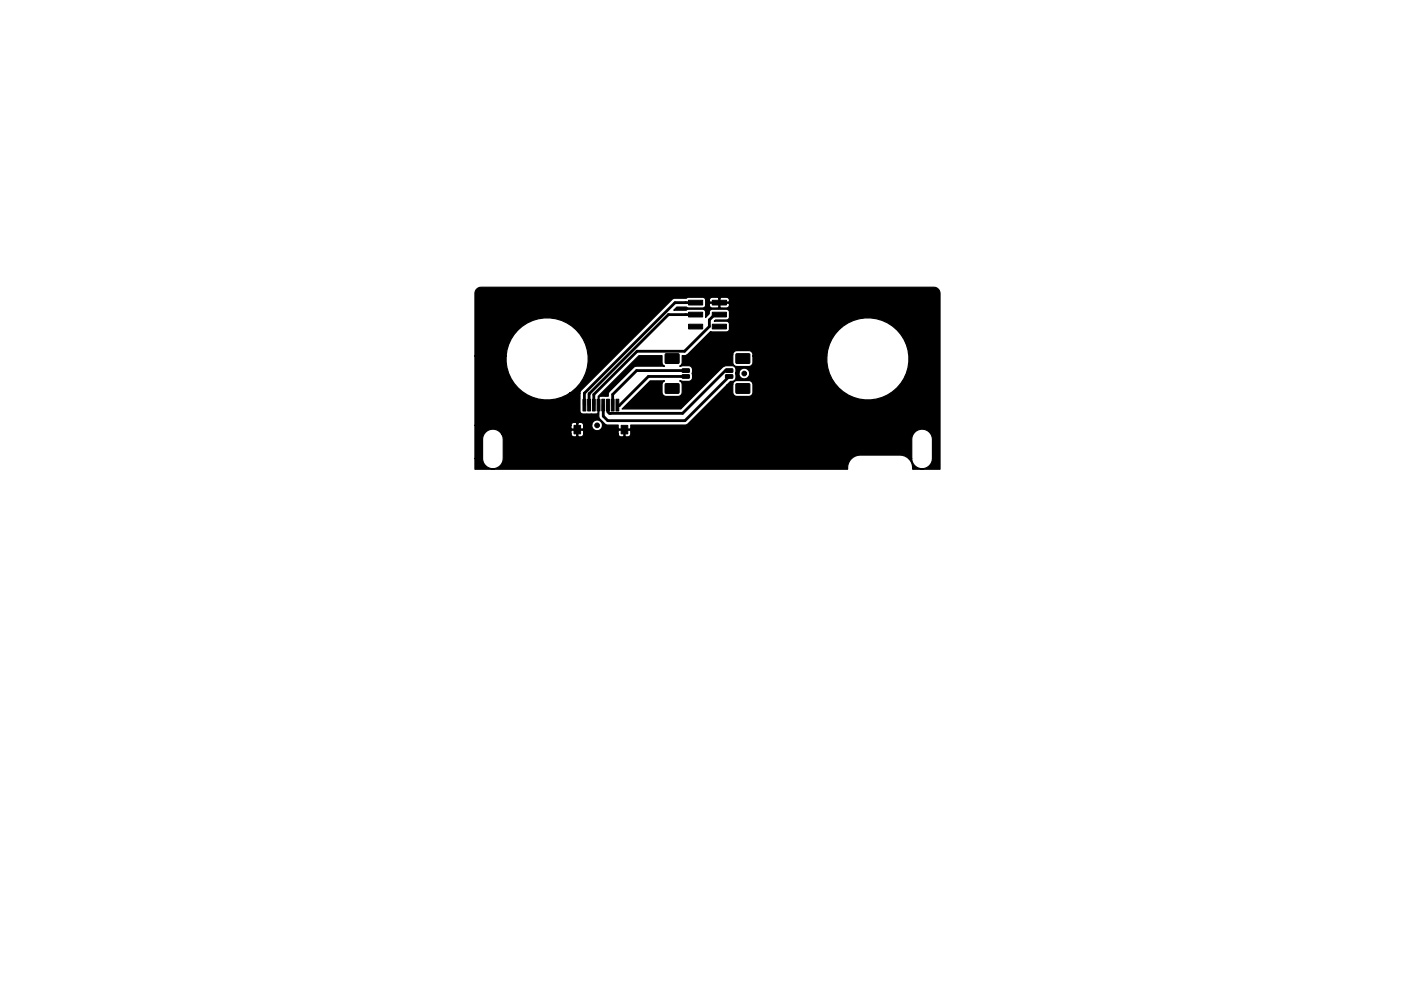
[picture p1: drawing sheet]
<svg xmlns="http://www.w3.org/2000/svg" width="297mm" height="210mm" viewBox="0 0 297 210" stroke-linecap="round" stroke-linejoin="round" font-family="sans-serif">
<g fill="#000" stroke="#000" stroke-width=".21">
<path d="M141.1 75.1h2.8l.1 1.9-2.9 .1-.1-.2zM144.7 78.3l1.4-.1 .1 .7-.2 .1h-1.3l-.1-.2zM144.7 79.5h1.4l.1 .6-.2 .2h-1.3l-.1-.2zM146 68.8h3v1h-3zM146 66.2h3v1h-3zM146 63.7h3v1h-3zM151 68.8h3v1h-3zM151 66.2h3v1h-3zM151 63.7h3v1h-3zM153.9 79.5h1.4l.1 .6-.2 .2h-1.3l-.1-.2zM153.9 78.3l1.4-.1 .1 .7-.2 .1h-1.3l-.1-.2zM156.1 75.1h2.8l.1 1.9-2.9 .1-.1-.2z"/>
<path d="M121.7 90.2h1.4v1.8h-1.4zM123.6 84.7h.6v2.5h-.6zM124.6 84.7h.6v2.5h-.6zM125.6 84.7h.6v2.5h-.6zM126.6 84.7h.6v2.5h-.6zM127.6 84.7h.6v2.5h-.6zM128.6 84.7h.6v2.5h-.6zM129.6 84.7h.6v2.5h-.6zM130.6 84.7h.6v2.5h-.6zM131.7 90.2h1.4v1.8h-1.4zM141.1 81.4h2.8l.1 2h-2.9l-.1-.2zM156.1 81.4h2.8l.1 2h-2.9l-.1-.2z"/>
<circle cx="157.8" cy="79.2" r=".5"/>
<circle cx="126.6" cy="90.2" r=".5"/>
</g>
<path d="M145.4 78.6h-10.4l-5.1 5.1v2.2M145.4 79.9h-7.9l-6.2 6.1h-.3M147.5 66.7h-5.8l-16.8 16.9v2.3M147.5 64.2h-4.4l-19.2 19.2v2.5M152.5 66.7h-1l-1.1 1.2v1.4l-5.3 5.2h-10l-9.2 9.2v2.2M154.6 78.6h-.8l-9.1 9.1h-15.5l-.3-.3v-1.5M154.6 79.9l-9.4 9.3h-16.3l-1-.9v-2.4" fill="none" stroke="#000" stroke-width=".6"/>
<path d="M101.1 61.3l.9-.4h96l.7 .3 .5 .5 .1 37.9h-5.8l-.2-1.3-.7-1h.7l.2 .7 .4 .8 .7 .5 .6 .1h.8l.8-.4 .6-.6 .2-.7v-5l-.6-1.1-.7-.4-.7-.1h-.6l-.8 .4-.7 1-.2 .7v4.1h-.7l-.8-.6-1-.1h-8.9l-.9 .4-.8 .7-.4 1-.1 .9h-79v-2.3h1.6l.4 1.2 .6 .6 .7 .3 1.3-.1 1-.8 .4-1.2v-4.1l-.4-1.2h14.8l.2 .6 .8 .1 .2-.2v-1.2h.2v1.2a.73 .73 0 0 0 1.2-.3v-.2h7.4a.64 .64 0 0 0 .6 .7h.4l.2-.2v-1.2h.2v1.2l.2 .2 .9-.2 .1-.3v-.8l-.1-.1h-2.4l-.1 .1v.6h-7.4v-.6l-.1-.1h-2.4l-.1 .1v.6h-14.8l-.9-.8-1.3-.1-1.1 .6-.6 1.1-.1 4.5h-1.6v-7.1h20.4v.7l.1 .1h1.1v-1.2h.2v1.2h1.1l.1-.1v-.8h1.8v.3a1.14 1.14 0 0 0 1.7 .8 1.14 1.14 0 0 0 0-1.9 1.14 1.14 0 0 0-1.7 .8h-1.8l-.1-.3-.4-.2-.9 .2a.73 .73 0 0 0-1.2 .3v.1h-20.4v-14.7h6.6a8.7 8.7 0 0 0 4.3 8.2 8.7 8.7 0 0 0 9.1-.3h2.3v3.8l.2 .5 3 .1a.48 .48 0 0 0 .5-.1 .48 .48 0 0 0 .1-.5v-3.1l8.7-8.6h4.9v1.5l.5 .7-6.3 .1-5.4 5.2-.2 .5v.6h-1.4a.48 .48 0 0 0-.5 .1 .48 .48 0 0 0-.1 .5v3.8l.2 .5 1 .9 .7 .3h2.2v.7l.1 .1h2.4l.1-.1v-.7l11.9-.1 8.6-8.5h1.2v1.6a.89 .89 0 0 0 .8 .9h2.5l.5-.1 .4-.6v-1.8a.89 .89 0 0 0-.9-.9l-2.6 .1-.6 .3-.1 .5h-1.2l.7-.7h.3a1.06 1.06 0 0 0 .7-1.7l.8-.1v.3a1.14 1.14 0 0 0 1.7 .8 1.14 1.14 0 0 0 0-1.9 1.14 1.14 0 0 0-1.7 .8h-.7v-.1a.99 .99 0 0 0-.8-1.4h-1.4l-.7 .4-8.8 8.8h-12.4l6-6h3l-.5 .7v1.7a.89 .89 0 0 0 .8 .9h2.6l.4-.1 .4-.6v-1.8l-.1-.5-.4-.3 2.1 .1a1.26 1.26 0 0 0 .6-1.8 1.05 1.05 0 0 0-.8-1.5l-1.9 .1 .5-.7v-1.5l1.1-.2h9.7v1.7l.4 .6 .4 .2h2.5a.89 .89 0 0 0 .9-.9v-1.4h15.7a8.7 8.7 0 0 0 12.1 8.7 8.7 8.7 0 0 0 2.1-14.8 8.7 8.7 0 0 0-14 4.9l-.2 1.2h-15.7a.94 .94 0 0 0-.9-1.1h-2.6l-.6 .4-.1 .5h-9.7l5-5 3.6 .1 .3-.5 .1-1.1a.64 .64 0 0 0-.7-.6h-2.6l.3-.3 2.7-.1 .2-.4 .1-1.2a.64 .64 0 0 0-.7-.6h-3.1a.73 .73 0 0 0-.5 1l-.8 .8v-1.2a.64 .64 0 0 0-.6-.6l-6.2 .2 .7-.7h2l.5 .2h3l.4-.1 .2-.5h.8a.64 .64 0 0 0 .6 .6h1.2l.2-.1v-.9h.2v.9l.2 .1h1.3a.61 .61 0 0 0 .4-1h-4l-.1 .4h-.8v-1h.8l.1 .4h1.9v-.9h.2v.9h1.9l.2-.2a.68 .68 0 0 0-.7-.8h-1.2l-.2 .1-.4-.1h-1.3l-.4 .3-.1 .3h-.8a.64 .64 0 0 0-.6-.6h-3l-.5 .2h-2.4l-.5 .1-19.4 19.4-.2 .6h-2.3a8.7 8.7 0 0 0-.3-14.8 8.7 8.7 0 0 0-13.1 6.9h-6.6v-13.2z" fill="#000" stroke="#000" stroke-width=".25"/>
</svg>
